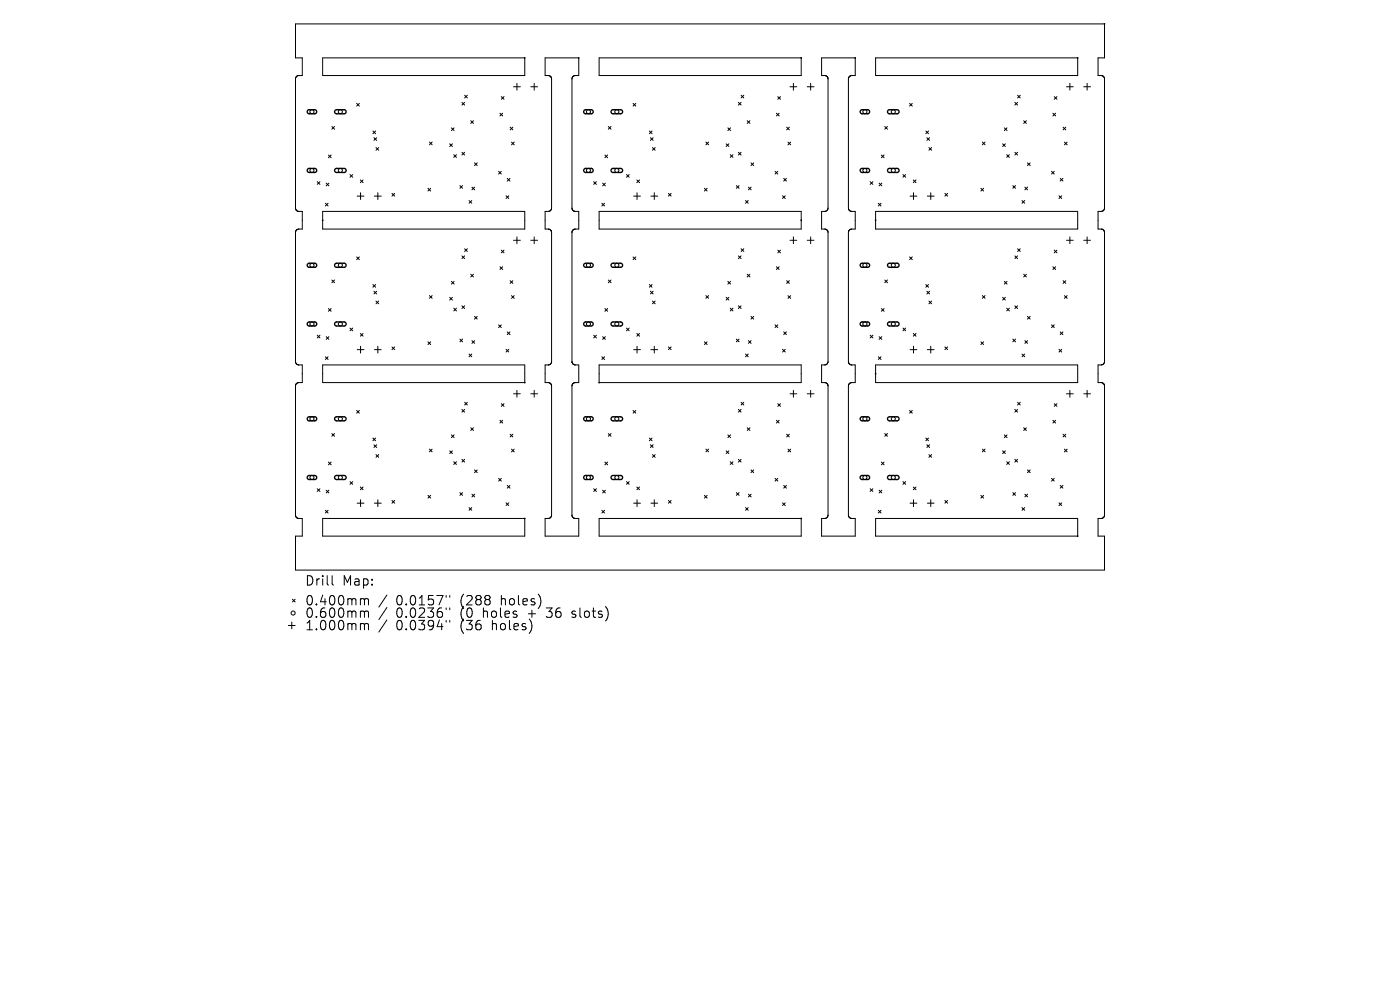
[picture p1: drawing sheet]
<svg xmlns="http://www.w3.org/2000/svg" width="297mm" height="210mm" viewBox="0 0 297 210" stroke-linecap="round" stroke-linejoin="round" font-family="sans-serif">
<defs><g id="words">
<g font-size="2.8">
<text x="64.6" y="124.5">Drill</text>
<text x="72.5" y="124.5">Map:</text>
<text x="64.6" y="128.7">0.400mm</text>
<text x="64.6" y="131.3">0.600mm</text>
<text x="83.9" y="128.7">0.0157&quot;</text>
<text x="83.9" y="131.3">0.0236&quot;</text>
<text x="97.5" y="128.7">(288</text>
<text x="97.5" y="131.3">(0</text>
<text x="102.3" y="131.3">holes</text>
<text x="106.2" y="128.7">holes)</text>
<text x="112" y="131.3">+</text>
<text x="116.1" y="131.3">36</text>
<text x="121.5" y="131.3">slots)</text>
<text x="64.6" y="133.9">1.000mm</text>
<text x="83.9" y="133.9">0.0394&quot;</text>
<text x="97.5" y="133.9">(36</text>
<text x="104.3" y="133.9">holes)</text>
</g>
</g></defs>
<g fill="none" stroke="#000" stroke-width=".21">
<path d="M62.7 16.7v27.7M62.7 16.6v.1M62.9 16.2l-.2 .4M63 16.2h-.1M63.3 16l-.3 .2M63.3 16h.8v-3.7h-1.4v-7.2h171.6v7.2h-1.4v3.7l.9 .1M63.3 16h.1M68.5 12.3h42.8v3.7h-42.8zM108.9 18.4h1.5M109.7 17.7v1.4M112.6 18.4h1.4M113.3 17.7v1.4"/>
<path d="M116.6 16.1h.1M116.6 16.1l.2 .2M116.8 16.3h.1M116.9 16.3l.1 .3M117 16.6v.1M117 16.7v27.4a.72 .72 0 0 1-.7 .7h-.7v3.8l1 .1M121.3 16.7l.1 27.7M121.3 16.6v.1M121.6 16.2l-.3 .4M121.6 16.2h.1M121.9 16l-.3 .2M121.9 16h.9v-3.7h-7.2v3.7l1 .1"/>
<path d="M121.9 16h.1M127.1 12.3h42.9v3.7h-42.9zM167.6 18.4h1.4M168.3 17.7v1.4M171.3 18.4h1.4M172 17.7v1.4M175.5 16.3l-.4-.3h-.8v-3.7h7.1v3.7h-.9l-.4 .4M175.5 16.3h.1M175.5 16.3l.1 .1M175.6 16.4v.1M175.6 16.5h.1M175.6 16.5v.1"/>
<path d="M175.6 16.6l.1 27.5a.72 .72 0 0 1-.8 .7h-.6v3.8h.8l.4 .2M180 16.5v27.8M180.1 16.4l-.1 .1M185.8 12.3h42.8v3.7h-42.8zM226.2 18.4h1.5M227 17.7v1.4M229.9 18.4h1.4M230.6 17.7v1.4M233.8 16.1h.1M233.8 16.1l.3 .2M234.1 16.3h.1M234.2 16.3v.1"/>
<path d="M234.2 16.4l.1 .1M234.3 16.5v27.6a.72 .72 0 0 1-.7 .7h-.7v3.8h.9M67.3 38.5l.6 .6M67.9 38.5l-.6 .6M69.2 38.9l.6 .5M69.7 32.9l.6 .6M69.8 38.9l-.6 .5M70.3 32.9l-.6 .6M70.4 26.8l.6 .6M71 26.8l-.6 .6M74.3 37l.5 .6M74.8 37l-.5 .6"/>
<path d="M75.7 21.9l.5 .6M76.2 21.9l-.5 .6M76.4 38.2l.6 .5M77 38.2l-.6 .5M79.1 27.8l.6 .6M79.3 29.2l.6 .6M79.7 27.8l-.6 .6M79.8 31.3l.5 .6M79.9 29.2l-.6 .6M80.3 31.3l-.5 .6M90.8 39.9l.6 .6M91.1 30.1l.6 .6"/>
<path d="M91.4 39.9l-.6 .6M91.7 30.1l-.6 .6M95.4 30.5l.6 .6M95.8 27.1l.5 .6M96 30.5l-.6 .6M96.3 32.8l.5 .6M96.3 27.1l-.5 .6M96.8 32.8l-.5 .6M97.6 39.4l.5 .5M98 21.7l.6 .6M98 32.3l.6 .6M98.1 39.4l-.5 .5"/>
<path d="M98.6 21.7l-.6 .6M98.6 32.3l-.6 .6M98.6 20.2l.5 .6M99.1 20.2l-.5 .6M99.9 25.6l.5 .6M100.1 39.7l.6 .6M100.4 25.6l-.5 .6M100.7 34.5l.5 .6M100.7 39.7l-.6 .6M101.2 34.5l-.5 .6M105.8 36.3l.6 .6M106.1 24l.5 .6"/>
<path d="M106.4 36.3l-.6 .6M106.4 20.5l.5 .6M106.6 24l-.5 .6M106.9 20.5l-.5 .6M107.6 37.8l.6 .6M108.2 37.8l-.6 .6M108.2 27l.6 .6M108.5 30.1l.6 .6M108.8 27l-.6 .6M109.1 30.1l-.6 .6M125.9 38.5l.6 .6M126.5 38.5l-.6 .6"/>
<path d="M127.8 38.9l.6 .5M128.3 32.9l.6 .6M128.4 38.9l-.6 .5M128.9 32.9l-.6 .6M129 26.8l.6 .6M129.6 26.8l-.6 .6M132.9 37l.6 .6M133.5 37l-.6 .6M134.3 21.9l.6 .6M134.9 21.9l-.6 .6M135.1 38.2l.6 .5M135.7 38.2l-.6 .5"/>
<path d="M137.8 27.8l.5 .6M138 29.2l.6 .6M138.3 27.8l-.5 .6M138.4 31.3l.6 .6M138.6 29.2l-.6 .6M139 31.3l-.6 .6M149.4 39.9l.6 .6M149.8 30.1l.5 .6M150 39.9l-.6 .6M150.3 30.1l-.5 .6M154 30.5l.6 .6M154.4 27.1l.6 .6"/>
<path d="M154.6 30.5l-.6 .6M154.9 32.8l.6 .6M155 27.1l-.6 .6M155.5 32.8l-.6 .6M156.2 39.4l.6 .5M156.6 21.7l.6 .6M156.6 32.3l.6 .6M156.8 39.4l-.6 .5M157.2 21.7l-.6 .6M157.2 32.3l-.6 .6M157.2 20.2l.6 .6M157.8 20.2l-.6 .6"/>
<path d="M158.5 25.6l.6 .6M158.8 39.7l.5 .6M159.1 25.6l-.6 .6M159.3 34.5l.6 .6M159.3 39.7l-.5 .6M159.9 34.5l-.6 .6M164.4 36.3l.6 .6M164.7 24l.6 .6M165 36.3l-.6 .6M165 20.5l.6 .6M165.3 24l-.6 .6M165.6 20.5l-.6 .6"/>
<path d="M166.3 37.8l.5 .6M166.8 37.8l-.5 .6M166.9 27l.6 .6M167.2 30.1l.5 .6M167.5 27l-.6 .6M167.7 30.1l-.5 .6M184.6 38.5l.6 .6M185.2 38.5l-.6 .6M186.5 38.9l.6 .5M187 32.9l.6 .6M187.1 38.9l-.6 .5M187.6 32.9l-.6 .6"/>
<path d="M187.7 26.8l.6 .6M188.3 26.8l-.6 .6M191.6 37l.5 .6M192.1 37l-.5 .6M193 21.9l.5 .6M193.5 21.9l-.5 .6M193.8 38.2l.5 .5M194.3 38.2l-.5 .5M196.4 27.8l.6 .6M196.6 29.2l.6 .6M197 27.8l-.6 .6M197.1 31.3l.5 .6"/>
<path d="M197.2 29.2l-.6 .6M197.6 31.3l-.5 .6M208.1 39.9l.6 .6M208.4 30.1l.6 .6M208.7 39.9l-.6 .6M209 30.1l-.6 .6M212.7 30.5l.6 .6M213.1 27.1l.5 .6M213.3 30.5l-.6 .6M213.6 32.8l.5 .6M213.6 27.1l-.5 .6M214.1 32.8l-.5 .6"/>
<path d="M214.9 39.4l.5 .5M215.3 21.7l.6 .6M215.3 32.3l.6 .6M215.4 39.4l-.5 .5M215.9 21.7l-.6 .6M215.9 32.3l-.6 .6M215.9 20.2l.5 .6M216.4 20.2l-.5 .6M217.2 25.6l.5 .6M217.4 39.7l.6 .6M217.7 25.6l-.5 .6M218 34.5l.5 .6"/>
<path d="M218 39.7l-.6 .6M218.5 34.5l-.5 .6M223.1 36.3l.6 .6M223.4 24l.5 .6M223.7 36.3l-.6 .6M223.7 20.5l.5 .6M223.9 24l-.5 .6M224.2 20.5l-.5 .6M224.9 37.8l.6 .6M225.5 37.8l-.6 .6M225.5 27l.6 .6M225.8 30.1l.6 .6"/>
<path d="M226.1 27l-.6 .6M226.4 30.1l-.6 .6M62.7 49.2v27.5l.1 .4 .3 .2 1 .1v3.8h-1l-.4 .6M62.7 49.2h.1M62.7 44.4h.1M62.7 44.4l.1 .1M62.8 44.5h.1M62.8 44.5l.3 .3M62.9 48.8l-.2 .4M63 48.7l-.1 .1M63.1 44.8h.1M63.1 44.8h1v3.8h-.8"/>
<path d="M63.3 48.6l-.3 .1M63.3 48.6h.1M68.5 44.8h42.8v3.8h-42.8zM69 43.1l.6 .6M69.6 43.1l-.6 .6M70.4 59.4l.6 .6M71 59.4l-.6 .6M75.7 54.5l.5 .6M75.8 41.6h1.4M76.2 54.5l-.5 .6M76.5 40.9v1.4M79.4 41.6h1.5"/>
<path d="M80.2 40.9v1.4M83.1 41l.6 .6M83.7 41l-.6 .6M95.8 59.7l.5 .6M96.3 59.7l-.5 .6M98 54.3l.6 .6M98.6 54.3l-.6 .6M98.6 52.8l.5 .5M99.1 52.8l-.5 .5M99.5 42.5l.6 .6M99.9 58.2l.5 .6M100.1 42.5l-.6 .6"/>
<path d="M100.4 58.2l-.5 .6M106.1 56.6l.5 .6M106.4 53.1l.5 .5M106.6 56.6l-.5 .6M106.9 53.1l-.5 .5M107.4 41.5l.5 .6M107.9 41.5l-.5 .6M108.2 59.5l.6 .6M108.8 59.5l-.6 .6M108.9 51h1.5M109.7 50.2v1.5M112.6 51h1.4"/>
<path d="M113.3 50.2v1.5M116.6 48.7h.1M116.6 48.7l.2 .1M116.8 48.8l.1 .1M116.9 48.9l.1 .3M117 49.2h.1M117 49.2v27.5a.72 .72 0 0 1-.7 .7h-.7v3.8h1M121.3 49.2v27.5l.4 .6M121.3 49.2h.1M121.4 44.4h.1M121.4 44.4v.1M121.4 44.5h.1"/>
<path d="M121.4 44.5l.3 .3M121.6 48.8l-.3 .4M121.6 48.7v.1M121.7 44.8h.1M121.7 44.8h1.1v3.8h-.9M121.9 48.6l-.3 .1M121.9 48.6h.1M127.1 44.8h42.9v3.8h-42.9zM127.7 43.1l.6 .6M128.3 43.1l-.6 .6M129 59.4l.6 .6M129.6 59.4l-.6 .6"/>
<path d="M134.3 54.5l.6 .6M134.4 41.6h1.5M134.9 54.5l-.6 .6M135.1 40.9v1.4M138.1 41.6h1.4M138.8 40.9v1.4M141.8 41l.6 .6M142.4 41l-.6 .6M154.4 59.7l.6 .6M155 59.7l-.6 .6M156.6 54.3l.6 .6M157.2 54.3l-.6 .6"/>
<path d="M157.2 52.8l.6 .5M157.8 52.8l-.6 .5M158.2 42.5l.5 .6M158.5 58.2l.6 .6M158.7 42.5l-.5 .6M159.1 58.2l-.6 .6M164.7 56.6l.6 .6M165 53.1l.6 .5M165.3 56.6l-.6 .6M165.6 53.1l-.6 .5M166 41.5l.6 .6M166.6 41.5l-.6 .6"/>
<path d="M166.9 59.5l.6 .6M167.5 59.5l-.6 .6M167.6 51h1.4M168.3 50.2v1.5M171.3 51h1.4M172 50.2v1.5M175.5 48.8v.1M175.5 48.9l.1 .1M175.6 49h.1M175.6 49v.1M175.6 49.1h.1M175.6 49.1l.1 27.6a.72 .72 0 0 1-.8 .7h-.6v3.8h.9l.4 .4"/>
<path d="M180 44.3h.1M180 44.3l.2 .3M180 49v27.7l.2 .5M180.1 49h-.1M180.2 44.6h.1M180.2 44.6l.4 .2h.8v3.8h-.9l-.4 .4M185.8 44.8h42.8v3.8h-42.8zM186.3 43.1l.6 .6M186.9 43.1l-.6 .6M187.7 59.4l.6 .6M188.3 59.4l-.6 .6M193 54.5l.5 .6"/>
<path d="M193.1 41.6h1.4M193.5 54.5l-.5 .6M193.8 40.9v1.4M196.7 41.6h1.5M197.5 40.9v1.4M200.5 41l.5 .6M201 41l-.5 .6M213.1 59.7l.5 .6M213.6 59.7l-.5 .6M215.3 54.3l.6 .6M215.9 54.3l-.6 .6M215.9 52.8l.5 .5"/>
<path d="M216.4 52.8l-.5 .5M216.8 42.5l.6 .6M217.2 58.2l.5 .6M217.4 42.5l-.6 .6M217.7 58.2l-.5 .6M223.4 56.6l.5 .6M223.7 53.1l.5 .5M223.9 56.6l-.5 .6M224.2 53.1l-.5 .5M224.7 41.5l.5 .6M225.2 41.5l-.5 .6M225.5 59.5l.6 .6"/>
<path d="M226.1 59.5l-.6 .6M226.2 51h1.5M227 50.2v1.5M229.9 51h1.4M230.6 50.2v1.5M233.8 48.6h.1M233.8 48.6l.3 .2M234.1 48.8l.1 .1M234.2 48.9v.1M234.2 49h.1M234.3 49v27.7a.72 .72 0 0 1-.7 .7h-.7v3.8h.9l.4 .4M67.3 71.1l.6 .6"/>
<path d="M67.9 71.1l-.6 .6M68.5 77.4h42.8v3.8h-42.8zM69 75.7l.6 .6M69.2 71.4l.6 .6M69.6 75.7l-.6 .6M69.7 65.5l.6 .5M69.8 71.4l-.6 .6M70.3 65.5l-.6 .5M74.3 69.6l.5 .6M74.8 69.6l-.5 .6M75.8 74.2h1.4M76.4 70.7l.6 .6"/>
<path d="M76.5 73.4v1.5M77 70.7l-.6 .6M79.1 60.4l.6 .5M79.3 61.8l.6 .6M79.4 74.2h1.5M79.7 60.4l-.6 .5M79.8 63.9l.5 .5M79.9 61.8l-.6 .6M80.2 73.4v1.5M80.3 63.9l-.5 .5M83.1 73.6l.6 .6M83.7 73.6l-.6 .6"/>
<path d="M90.8 72.5l.6 .6M91.1 62.7l.6 .6M91.4 72.5l-.6 .6M91.7 62.7l-.6 .6M95.4 63.1l.6 .6M96 63.1l-.6 .6M96.3 65.4l.5 .6M96.8 65.4l-.5 .6M97.6 71.9l.5 .6M98 64.9l.6 .6M98.1 71.9l-.5 .6M98.6 64.9l-.6 .6"/>
<path d="M99.5 75.1l.6 .6M100.1 75.1l-.6 .6M100.1 72.3l.6 .5M100.7 67.1l.5 .6M100.7 72.3l-.6 .5M101.2 67.1l-.5 .6M105.8 68.9l.6 .6M106.4 68.9l-.6 .6M107.4 74.1l.5 .6M107.6 70.4l.6 .6M107.9 74.1l-.5 .6M108.2 70.4l-.6 .6"/>
<path d="M108.5 62.7l.6 .6M109.1 62.7l-.6 .6M121.7 77.3h.1M121.7 77.3l1.1 .1v3.8h-1l-.5 .6M125.9 71.1l.6 .6M126.5 71.1l-.6 .6M127.1 77.4h42.9v3.8h-42.9zM127.7 75.7l.6 .6M127.8 71.4l.6 .6M128.3 75.7l-.6 .6M128.3 65.5l.6 .5M128.4 71.4l-.6 .6"/>
<path d="M128.9 65.5l-.6 .5M132.9 69.6l.6 .6M133.5 69.6l-.6 .6M134.4 74.2h1.5M135.1 70.7l.6 .6M135.1 73.4v1.5M135.7 70.7l-.6 .6M137.8 60.4l.5 .5M138 61.8l.6 .6M138.1 74.2h1.4M138.3 60.4l-.5 .5M138.4 63.9l.6 .5"/>
<path d="M138.6 61.8l-.6 .6M138.8 73.4v1.5M139 63.9l-.6 .5M141.8 73.6l.6 .6M142.4 73.6l-.6 .6M149.4 72.5l.6 .6M149.8 62.7l.5 .6M150 72.5l-.6 .6M150.3 62.7l-.5 .6M154 63.1l.6 .6M154.6 63.1l-.6 .6M154.9 65.4l.6 .6"/>
<path d="M155.5 65.4l-.6 .6M156.2 71.9l.6 .6M156.6 64.9l.6 .6M156.8 71.9l-.6 .6M157.2 64.9l-.6 .6M158.2 75.1l.5 .6M158.7 75.1l-.5 .6M158.8 72.3l.5 .5M159.3 67.1l.6 .6M159.3 72.3l-.5 .5M159.9 67.1l-.6 .6M164.4 68.9l.6 .6"/>
<path d="M165 68.9l-.6 .6M166 74.1l.6 .6M166.3 70.4l.5 .6M166.6 74.1l-.6 .6M166.8 70.4l-.5 .6M167.2 62.7l.5 .6M167.7 62.7l-.5 .6M180.2 77.2h.1M180.2 77.2l.4 .2h.8v3.8h-.9l-.4 .4M184.6 71.1l.6 .6M185.2 71.1l-.6 .6M185.8 77.4h42.8v3.8h-42.8z"/>
<path d="M186.3 75.7l.6 .6M186.5 71.4l.6 .6M186.9 75.7l-.6 .6M187 65.5l.6 .5M187.1 71.4l-.6 .6M187.6 65.5l-.6 .5M191.6 69.6l.5 .6M192.1 69.6l-.5 .6M193.1 74.2h1.4M193.8 70.7l.5 .6M193.8 73.4v1.5M194.3 70.7l-.5 .6"/>
<path d="M196.4 60.4l.6 .5M196.6 61.8l.6 .6M196.7 74.2h1.5M197 60.4l-.6 .5M197.1 63.9l.5 .5M197.2 61.8l-.6 .6M197.5 73.4v1.5M197.6 63.9l-.5 .5M200.5 73.6l.5 .6M201 73.6l-.5 .6M208.1 72.5l.6 .6M208.4 62.7l.6 .6"/>
<path d="M208.7 72.5l-.6 .6M209 62.7l-.6 .6M212.7 63.1l.6 .6M213.3 63.1l-.6 .6M213.6 65.4l.5 .6M214.1 65.4l-.5 .6M214.9 71.9l.5 .6M215.3 64.9l.6 .6M215.4 71.9l-.5 .6M215.9 64.9l-.6 .6M216.8 75.1l.6 .6M217.4 75.1l-.6 .6"/>
<path d="M217.4 72.3l.6 .5M218 67.1l.5 .6M218 72.3l-.6 .5M218.5 67.1l-.5 .6M223.1 68.9l.6 .6M223.7 68.9l-.6 .6M224.7 74.1l.5 .6M224.9 70.4l.6 .6M225.2 74.1l-.5 .6M225.5 70.4l-.6 .6M225.8 62.7l.6 .6M226.4 62.7l-.6 .6"/>
<path d="M62.7 81.8v27.7M62.7 81.8h.1M69.7 98l.6 .6M70.3 98l-.6 .6M70.4 92l.6 .5M71 92l-.6 .5M75.7 87.1l.5 .5M76.2 87.1l-.5 .5M79.1 92.9l.6 .6M79.3 94.3l.6 .6M79.7 92.9l-.6 .6M79.8 96.4l.5 .6"/>
<path d="M79.9 94.3l-.6 .6M80.3 96.4l-.5 .6M91.1 95.3l.6 .5M91.7 95.3l-.6 .5M95.4 95.6l.6 .6M95.8 92.3l.5 .5M96 95.6l-.6 .6M96.3 97.9l.5 .6M96.3 92.3l-.5 .5M96.8 97.9l-.5 .6M98 86.9l.6 .5M98 97.4l.6 .6"/>
<path d="M98.6 86.9l-.6 .5M98.6 97.4l-.6 .6M98.6 85.3l.5 .6M99.1 85.3l-.5 .6M99.9 90.7l.5 .6M100.4 90.7l-.5 .6M100.7 99.7l.5 .6M101.2 99.7l-.5 .6M106.1 89.2l.5 .5M106.4 85.6l.5 .6M106.6 89.2l-.5 .5M106.9 85.6l-.5 .6"/>
<path d="M108.2 92.1l.6 .6M108.5 95.3l.6 .6M108.8 92.1l-.6 .6M108.9 83.5h1.5M109.1 95.3l-.6 .6M109.7 82.8v1.5M112.6 83.5h1.4M113.3 82.8v1.5M116.6 81.2h.1M116.6 81.2l.3 .4M116.9 81.6h.1M117 81.6v.2"/>
<path d="M117 81.8h.1M117 81.8v27.5a.72 .72 0 0 1-.7 .7h-.7v3.7h7.2v-3.7l-1.1-.1M121.3 81.8l.1 27.7M121.3 81.8h.1M128.3 98l.6 .6M128.9 98l-.6 .6M129 92l.6 .5M129.6 92l-.6 .5M134.3 87.1l.6 .5M134.9 87.1l-.6 .5M137.8 92.9l.5 .6M138 94.3l.6 .6"/>
<path d="M138.3 92.9l-.5 .6M138.4 96.4l.6 .6M138.6 94.3l-.6 .6M139 96.4l-.6 .6M149.8 95.3l.5 .5M150.3 95.3l-.5 .5M154 95.6l.6 .6M154.4 92.3l.6 .5M154.6 95.6l-.6 .6M154.9 97.9l.6 .6M155 92.3l-.6 .5M155.5 97.9l-.6 .6"/>
<path d="M156.6 86.9l.6 .5M156.6 97.4l.6 .6M157.2 86.9l-.6 .5M157.2 97.4l-.6 .6M157.2 85.3l.6 .6M157.8 85.3l-.6 .6M158.5 90.7l.6 .6M159.1 90.7l-.6 .6M159.3 99.7l.6 .6M159.9 99.7l-.6 .6M164.7 89.2l.6 .5M165 85.6l.6 .6"/>
<path d="M165.3 89.2l-.6 .5M165.6 85.6l-.6 .6M166.9 92.1l.6 .6M167.2 95.3l.5 .6M167.5 92.1l-.6 .6M167.6 83.5h1.4M167.7 95.3l-.5 .6M168.3 82.8v1.5M171.3 83.5h1.4M172 82.8v1.5M175.6 81.6h.1M175.6 81.6v.1"/>
<path d="M175.6 81.7h.1M175.6 81.7l.1 27.6a.72 .72 0 0 1-.8 .7h-.6v3.7h7.1v-3.7h-.8l-.4-.2M180 81.6v27.8M180.1 81.6h-.1M187 98l.6 .6M187.6 98l-.6 .6M187.7 92l.6 .5M188.3 92l-.6 .5M193 87.1l.5 .5M193.5 87.1l-.5 .5M196.4 92.9l.6 .6M196.6 94.3l.6 .6"/>
<path d="M197 92.9l-.6 .6M197.1 96.4l.5 .6M197.2 94.3l-.6 .6M197.6 96.4l-.5 .6M208.4 95.3l.6 .5M209 95.3l-.6 .5M212.7 95.6l.6 .6M213.1 92.3l.5 .5M213.3 95.6l-.6 .6M213.6 97.9l.5 .6M213.6 92.3l-.5 .5M214.1 97.9l-.5 .6"/>
<path d="M215.3 86.9l.6 .5M215.3 97.4l.6 .6M215.9 86.9l-.6 .5M215.9 97.4l-.6 .6M215.9 85.3l.5 .6M216.4 85.3l-.5 .6M217.2 90.7l.5 .6M217.7 90.7l-.5 .6M218 99.7l.5 .6M218.5 99.7l-.5 .6M223.4 89.2l.5 .5M223.7 85.6l.5 .6"/>
<path d="M223.9 89.2l-.5 .5M224.2 85.6l-.5 .6M225.5 92.1l.6 .6M225.8 95.3l.6 .6M226.1 92.1l-.6 .6M226.2 83.5h1.5M226.4 95.3l-.6 .6M227 82.8v1.5M229.9 83.5h1.4M230.6 82.8v1.5M234.2 81.6h.1M234.3 81.6v27.7a.72 .72 0 0 1-.7 .7h-.7v3.7h1.4v7.2h-171.6v-7.2h1.4v-3.7l-.9-.1-.5-.4"/>
<path d="M62.7 109.5h.1M67.3 103.7l.6 .6M67.9 103.7l-.6 .6M68.5 110h42.8v3.7h-42.8zM69 108.3l.6 .5M69.2 104l.6 .6M69.6 108.3l-.6 .5M69.8 104l-.6 .6M74.3 102.2l.5 .5M74.8 102.2l-.5 .5M75.8 106.7h1.4M76.4 103.3l.6 .6"/>
<path d="M76.5 106v1.5M77 103.3l-.6 .6M79.4 106.7h1.5M80.2 106v1.5M83.1 106.2l.6 .5M83.7 106.2l-.6 .5M90.8 105.1l.6 .6M91.4 105.1l-.6 .6M97.6 104.5l.5 .6M98.1 104.5l-.5 .6M99.5 107.7l.6 .6M100.1 107.7l-.6 .6"/>
<path d="M100.1 104.8l.6 .6M100.7 104.8l-.6 .6M105.8 101.5l.6 .6M106.4 101.5l-.6 .6M107.4 106.7l.5 .5M107.6 103l.6 .5M107.9 106.7l-.5 .5M108.2 103l-.6 .5M121.4 109.5h.1M121.4 109.5l.3 .4M121.7 109.9h.1M125.9 103.7l.6 .6"/>
<path d="M126.5 103.7l-.6 .6M127.1 110h42.9v3.7h-42.9zM127.7 108.3l.6 .5M127.8 104l.6 .6M128.3 108.3l-.6 .5M128.4 104l-.6 .6M132.9 102.2l.6 .5M133.5 102.2l-.6 .5M134.4 106.7h1.5M135.1 103.3l.6 .6M135.1 106v1.5M135.7 103.3l-.6 .6"/>
<path d="M138.1 106.7h1.4M138.8 106v1.5M141.8 106.2l.6 .5M142.4 106.2l-.6 .5M149.4 105.1l.6 .6M150 105.1l-.6 .6M156.2 104.5l.6 .6M156.8 104.5l-.6 .6M158.2 107.7l.5 .6M158.7 107.7l-.5 .6M158.8 104.8l.5 .6M159.3 104.8l-.5 .6"/>
<path d="M164.4 101.5l.6 .6M165 101.5l-.6 .6M166 106.7l.6 .5M166.3 103l.5 .5M166.6 106.7l-.6 .5M166.8 103l-.5 .5M180 109.4v.1M180 109.5l.2 .3M180.2 109.8h.1M184.6 103.7l.6 .6M185.2 103.7l-.6 .6M185.8 110h42.8v3.7h-42.8z"/>
<path d="M186.3 108.3l.6 .5M186.5 104l.6 .6M186.9 108.3l-.6 .5M187.1 104l-.6 .6M191.6 102.2l.5 .5M192.1 102.2l-.5 .5M193.1 106.7h1.4M193.8 103.3l.5 .6M193.8 106v1.5M194.3 103.3l-.5 .6M196.7 106.7h1.5M197.5 106v1.5"/>
<path d="M200.5 106.2l.5 .5M201 106.2l-.5 .5M208.1 105.1l.6 .6M208.7 105.1l-.6 .6M214.9 104.5l.5 .6M215.4 104.5l-.5 .6M216.8 107.7l.6 .6M217.4 107.7l-.6 .6M217.4 104.8l.6 .6M218 104.8l-.6 .6M223.1 101.5l.6 .6M223.7 101.5l-.6 .6"/>
<path d="M224.7 106.7l.5 .5M224.9 103l.6 .5M225.2 106.7l-.5 .5M225.5 103l-.6 .5M61.2 132.7h1.4M61.9 132v1.4M62 127.1l.6 .6M62.6 127.1l-.6 .6M70.5 122.1v1.7l.2 .3M76.7 127l.5 .1 .1 .2M76.7 129.6l.5 .1 .1 .2M76.7 132.3h.3l.3 .3"/>
<path d="M77.3 127.3l.3-.3 .5 .1 .1 1.2M77.3 127.3v1M77.3 129.9v1.1M77.3 132.6v1M77.3 129.9l.3-.3 .5 .1 .1 1.3M77.3 132.6l.3-.3 .5 .1 .1 1.2M82.1 126.2l-1.7 2.6M82.1 128.9l-1.7 2.5M82.1 131.5l-1.7 2.6M94.7 126.3v.4M94.7 129v.3M94.7 131.6v.4"/>
<path d="M95.4 126.3v.4M95.4 129v.3M95.4 131.6v.4M103.9 126.5v.5M103.9 127.4v.7M112.7 132.2l.1 .8-.2 1M114.5 126.4l.2 1-.2 1.3M128.9 129.5v1.4"/>
<circle cx="66.2" cy="23.7" r=".43"/>
<circle cx="66.2" cy="36.2" r=".43"/>
<circle cx="72.2" cy="36.2" r=".43"/>
<circle cx="72.2" cy="23.7" r=".43"/>
<circle cx="124.8" cy="23.7" r=".43"/>
<circle cx="124.8" cy="36.2" r=".43"/>
<circle cx="130.9" cy="36.2" r=".43"/>
<circle cx="130.9" cy="23.7" r=".43"/>
<circle cx="183.5" cy="36.2" r=".43"/>
<circle cx="183.5" cy="23.7" r=".43"/>
<circle cx="189.5" cy="23.7" r=".43"/>
<circle cx="189.5" cy="36.2" r=".43"/>
<circle cx="66.2" cy="56.3" r=".43"/>
<circle cx="72.2" cy="56.3" r=".43"/>
<circle cx="124.8" cy="56.3" r=".43"/>
<circle cx="130.9" cy="56.3" r=".43"/>
<circle cx="183.5" cy="56.3" r=".43"/>
<circle cx="189.5" cy="56.3" r=".43"/>
<circle cx="66.2" cy="68.7" r=".43"/>
<circle cx="72.2" cy="68.7" r=".43"/>
<circle cx="124.8" cy="68.7" r=".43"/>
<circle cx="130.9" cy="68.7" r=".43"/>
<circle cx="183.5" cy="68.7" r=".43"/>
<circle cx="189.5" cy="68.7" r=".43"/>
<circle cx="66.2" cy="88.8" r=".43"/>
<circle cx="72.2" cy="88.8" r=".43"/>
<circle cx="124.8" cy="88.8" r=".43"/>
<circle cx="130.9" cy="88.8" r=".43"/>
<circle cx="183.5" cy="88.8" r=".43"/>
<circle cx="189.5" cy="88.8" r=".43"/>
<circle cx="66.2" cy="101.3" r=".43"/>
<circle cx="72.2" cy="101.3" r=".43"/>
<circle cx="124.8" cy="101.3" r=".43"/>
<circle cx="130.9" cy="101.3" r=".43"/>
<circle cx="183.5" cy="101.3" r=".43"/>
<circle cx="189.5" cy="101.3" r=".43"/>
<circle cx="62.2" cy="130" r=".43"/>
</g>
<g fill="#000" stroke="#000" stroke-width=".21">
<circle cx="111.3" cy="12.3" r=".07"/>
<circle cx="122.8" cy="12.3" r=".07"/>
<circle cx="170" cy="12.3" r=".07"/>
<circle cx="181.4" cy="12.3" r=".07"/>
<circle cx="228.6" cy="12.3" r=".07"/>
<circle cx="234.3" cy="5.1" r=".07"/>
<circle cx="68.5" cy="46.7" r=".07"/>
<circle cx="170" cy="46.7" r=".07"/>
<circle cx="185.8" cy="46.7" r=".07"/>
<circle cx="185.8" cy="79.3" r=".07"/>
<circle cx="111.3" cy="81.2" r=".07"/>
<circle cx="127.1" cy="81.2" r=".07"/>
<circle cx="111.3" cy="110" r=".07"/>
<circle cx="170" cy="110" r=".07"/>
<circle cx="228.6" cy="113.7" r=".07"/>
</g>
<g fill="none" stroke="#000" stroke-width=".29">
<path d="M65.3 23.4l1.5-.1 .3 .2 .1 .3-.4 .3h-1.3l-.3-.2zM65.3 35.8l1.5-.1 .3 .2 .1 .3-.4 .4h-1.3l-.3-.3zM71.1 23.4l.3-.1h1.7l.3 .2v.3l-.3 .3h-1.8l-.3-.2zM71.1 35.8l.3-.1h1.7l.3 .2v.3l-.3 .4h-1.8l-.3-.3zM123.9 23.4l1.6-.1 .3 .2v.3l-.3 .3h-1.3l-.4-.2zM123.9 35.8l1.6-.1 .3 .2v.3l-.3 .4h-1.3l-.4-.3zM129.8 23.4l.2-.1h1.7l.3 .2 .1 .3-.4 .3h-1.7l-.3-.2zM129.8 35.8l.2-.1h1.7l.3 .2 .1 .3-.4 .4h-1.7l-.3-.3zM182.6 23.4l1.5-.1 .3 .2 .1 .3-.4 .3h-1.3l-.3-.2zM182.6 35.8l1.5-.1 .3 .2 .1 .3-.4 .4h-1.3l-.3-.3zM188.4 23.4l.3-.1h1.7l.3 .2v.3l-.3 .3h-1.8l-.3-.2zM188.4 35.8l.3-.1h1.7l.3 .2v.3l-.3 .4h-1.8l-.3-.3z"/>
<path d="M65.3 56l1.5-.2 .3 .2 .1 .3-.4 .4h-1.3l-.3-.3zM71.1 56l.3-.2h1.7l.3 .2v.3l-.3 .4h-1.8l-.3-.3zM123.9 56l1.6-.2 .3 .2v.3l-.3 .4h-1.3l-.4-.3zM129.8 56l.2-.2h1.7l.3 .2 .1 .3-.4 .4h-1.7l-.3-.3zM182.6 56l1.5-.2 .3 .2 .1 .3-.4 .4h-1.3l-.3-.3zM188.4 56l.3-.2h1.7l.3 .2v.3l-.3 .4h-1.8l-.3-.3zM65.3 68.4l1.5-.1 .3 .2 .1 .3-.4 .3h-1.3l-.3-.2zM71.1 68.4l.3-.1h1.7l.3 .2v.3l-.3 .3h-1.8l-.3-.2zM123.9 68.4l1.6-.1 .3 .2v.3l-.3 .3h-1.3l-.4-.2zM129.8 68.4l.2-.1h1.7l.3 .2 .1 .3-.4 .3h-1.7l-.3-.2zM182.6 68.4l1.5-.1 .3 .2 .1 .3-.4 .3h-1.3l-.3-.2zM188.4 68.4l.3-.1h1.7l.3 .2v.3l-.3 .3h-1.8l-.3-.2z"/>
<path d="M65.3 88.5l1.5-.1 .3 .2 .1 .3-.4 .4h-1.3l-.3-.3zM71.1 88.5l.3-.1h1.7l.3 .2v.3l-.3 .4h-1.8l-.3-.3zM123.9 88.5l1.6-.1 .3 .2v.3l-.3 .4h-1.3l-.4-.3zM129.8 88.5l.2-.1h1.7l.3 .2 .1 .3-.4 .4h-1.7l-.3-.3zM182.6 88.5l1.5-.1 .3 .2 .1 .3-.4 .4h-1.3l-.3-.3zM188.4 88.5l.3-.1h1.7l.3 .2v.3l-.3 .4h-1.8l-.3-.3zM65.3 101l1.5-.1 .3 .1 .1 .4-.4 .3h-1.3l-.3-.3zM71.1 101l.3-.1h1.7l.3 .1v.4l-.3 .3h-1.8l-.3-.3zM123.9 101l1.6-.1 .3 .1v.4l-.3 .3h-1.3l-.4-.3zM129.8 101l.2-.1h1.7l.3 .1 .1 .4-.4 .3h-1.7l-.3-.3zM182.6 101l1.5-.1 .3 .1 .1 .4-.4 .3h-1.3l-.3-.3zM188.4 101l.3-.1h1.7l.3 .1v.4l-.3 .3h-1.8l-.3-.3z"/>
</g>
<use href="#words"/>
</svg>
